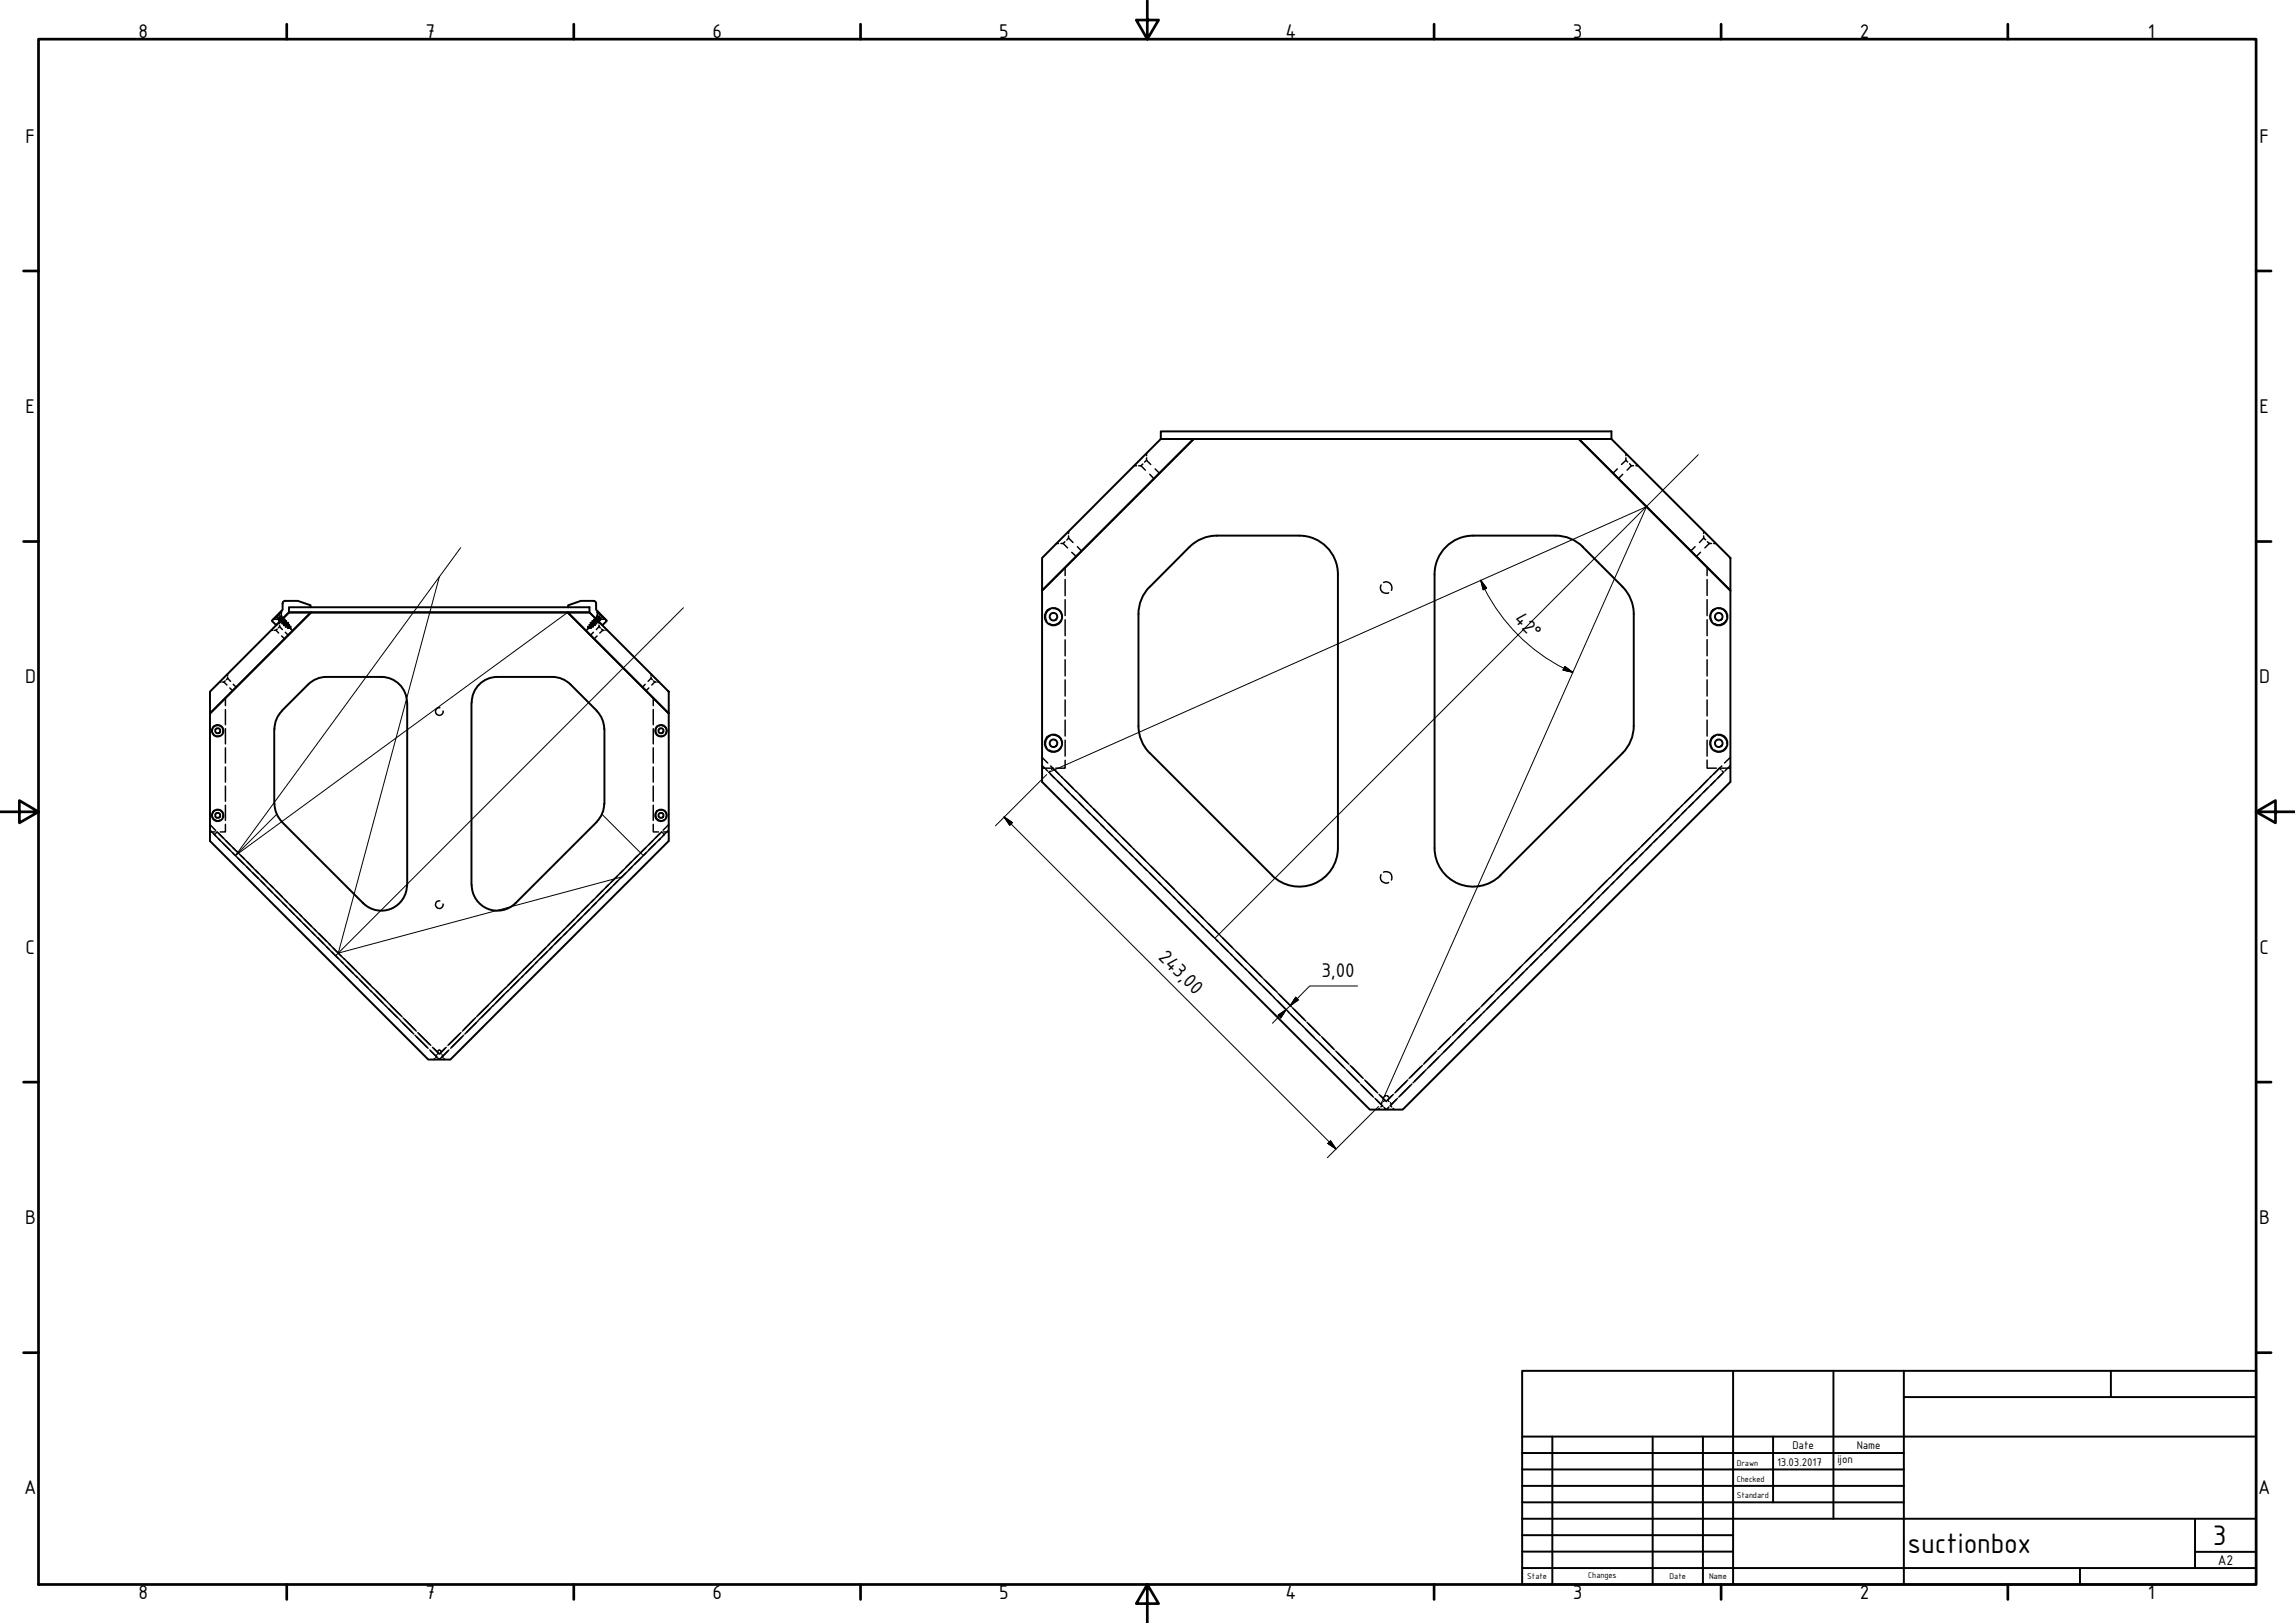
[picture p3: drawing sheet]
<svg xmlns="http://www.w3.org/2000/svg" width="594mm" height="420mm" viewBox="0 0 594 420" stroke-linecap="round" stroke-linejoin="round" font-family="sans-serif">
<defs><g id="words">
<g font-size="7.9">
<text x="572.8" y="400">3</text>
<text x="493.8" y="402.1">suctionbox</text>
</g>
<g font-size="5.5">
<text x="35.9" y="9.8">8</text>
<text x="110.2" y="9.8">7</text>
<text x="184.4" y="9.8">6</text>
<text x="258.6" y="9.8">5</text>
<text x="332.7" y="9.8">4</text>
<text x="407.2" y="9.8">3</text>
<text x="481.4" y="9.8">2</text>
<text x="556" y="9.8">1</text>
<text x="6.6" y="36.9">F</text>
<text x="584.9" y="36.9">F</text>
<text x="6.6" y="106.9">E</text>
<text x="584.9" y="106.9">E</text>
<text x="391.7" y="160.5" transform="rotate(45 391.7 160.5)">42°</text>
<text x="6.5" y="176.9">D</text>
<text x="584.8" y="176.9">D</text>
<text x="6.6" y="246.9">C</text>
<text x="299.7" y="247.9" transform="rotate(45 299.7 247.9)">243,00</text>
<text x="584.9" y="246.9">C</text>
<text x="342.1" y="253">3,00</text>
<text x="6.5" y="316.9">B</text>
<text x="584.8" y="316.9">B</text>
<text x="6.3" y="386.9">A</text>
<text x="584.6" y="386.9">A</text>
<text x="35.9" y="414.1">8</text>
<text x="110.2" y="414.1">7</text>
<text x="184.4" y="414.1">6</text>
<text x="258.6" y="414.1">5</text>
<text x="332.7" y="414.1">4</text>
<text x="407.2" y="414.1">3</text>
<text x="481.4" y="414.1">2</text>
<text x="556" y="414.1">1</text>
</g>
<text font-size="3.9" x="574.1" y="405.1">A2</text>
<g font-size="3.1">
<text x="464" y="375.1">Date</text>
<text x="480.6" y="375.1">Name</text>
<text x="460" y="379.4">13.03.2017</text>
<text x="475.6" y="378.8">ijon</text>
</g>
<g font-size="2.3">
<text x="449.6" y="379.4">Drawn</text>
<text x="449.6" y="383.6">Checked</text>
<text x="449.6" y="387.9">Standard</text>
<text x="395.4" y="408.8">State</text>
<text x="411.1" y="408.5">Changes</text>
<text x="432.2" y="408.8">Date</text>
<text x="442.4" y="408.8">Name</text>
</g>
</g></defs>
<!-- layer: Hidden (ISO) -->
<g fill="none" stroke="#000" stroke-width=".38">
<path d="M296.8 119.2l-.5 .4M296.8 117.4v.6M296.8 118.5v.7M296.8 119.2l1.1 1M420.9 119.2l.4 .4M420.9 117.4v.6M420.9 118.5v.7M420.9 119.2l-1.2 1M276.6 139.3l-.4 .5M276.6 137.5v.7M276.6 138.7v.6M276.6 139.3l1.1 1.1"/>
<path d="M293.6 120.6h.6M294.8 120.6h.5M295.3 120.6l1.2 1.1M295.8 120.1l-.5 .5M297.6 122.8l1.1 1.1M299 121.4l1.2 1.1M418.7 121.4l-1.2 1.1M420.1 122.8l-1.2 1.1M421.8 120.1l.5 .5M422.3 120.6h.5M422.3 120.6l-1.1 1.1M423.5 120.6h.6"/>
<path d="M441 139.3l.5 .4M441 137.5v.6M441 138.7v.6M441 139.3l-1.1 1.1M71.2 159.8l.4 .1M71.6 159.7l-.7 .6M71.6 159.4l.2 .2M71.9 159.2l.2 .2M72 159.8l.2 .2-.3-.1M72.2 160l-.3 .3 .2 .2M72.3 158.7v.4M72.4 159.4l.1 .3-.2-.1"/>
<path d="M72.8 158.4l-.6 .7M72.8 158.2v.6M72.8 159v.7M72.9 159.9l.1 .2M73 159.6l-.2-.2-.3 .3M73.2 159.9l.1 .2M73.2 159.8l.2 .2M73.3 160v-.1l-1.2 .7 .4-.6-.3 .4M152.6 158.5l1.1 1.2M154.1 159.9l.1 .2M154.2 160l-.1-.1 1.2 .7-.4-.5M154.2 159.9h.1"/>
<path d="M154.2 159.8l-.1 .2M154.4 160l.1 .1M154.4 159.6l.2-.2 .3 .3M154.6 159.9l-.2 .1M154.6 158.2v.6M154.6 159v.7M154.7 158.4l.6 .7M154.7 158.3h.1M154.9 160l.4 .4M155.1 159.4l-.1 .3 .2-.1M155.2 158.7l-.1 .4M155.3 160l.3 .3-.2 .2"/>
<path d="M155.4 159.8l-.1 .2M155.6 159.9l-.3 .1M155.6 159.2l-.2 .2M155.8 159.4l-.2 .2M155.9 159.7l.6 .6M156.2 159.8l-.3 .1M271.8 157.8a2.06 2.06 0 0 0-.8 3M272.6 157.5a2 2 0 0 1 2.2 2.2M273.4 140.7h.6M274.6 140.7h.6M275.2 140.7l1.2 1.1M275.7 140.3l-.5 .4"/>
<path d="M275.7 146.9v2.1M275.7 150v4.2M275.7 155.2v4.2M277.4 143l1.2 1.1M278.9 141.5l1.1 1.2M357.5 151.4a1.48 1.48 0 0 0 .2 1.8 1.48 1.48 0 0 0 1.8 .3M358.1 150.8a1.52 1.52 0 0 1 1.8 .3 1.52 1.52 0 0 1 .3 1.7M438.8 141.5l-1.2 1.2M440.2 143l-1.1 1.1M441.9 146.9v2.1M441.9 150v4.2M441.9 155.2v4.2"/>
<path d="M442 140.3l.5 .4M442.5 140.7h.5M442.5 140.7l-1.2 1.1M443.6 140.7h.6M444 157.7a2.03 2.03 0 0 0-.8 3.1M444.8 157.5a2.08 2.08 0 0 1 2.2 2.2M56.8 176.6h.4M57.6 176.6h.4M58 176.6l.7 .7M58.3 176.3l-.3 .3M58.9 175.6l-.3 .3M58.9 174.5v.4"/>
<path d="M58.9 175.2v.4M58.9 175.6l.8 .8M59.5 178.1l.7 .7M60.4 177.1l.8 .8M70.2 163.2h.4M70.7 160.3h.6M70.8 160.3h.1M71 163.2h.4M71.4 163.2l.7 .7M71.5 160.3l.6 .1M71.8 162.9l-.4 .3M72.2 160.5v.1"/>
<path d="M72.3 160.8l.2 .2M72.3 160.3v.1M72.3 160.6h-.1M72.4 162.2l-.3 .3M72.4 161v.4M72.4 161.8v.4M72.4 162.2l.7 .8M72.5 160.4v.1M72.5 160.5l.7-.3-.4 .8 .7-.4M72.5 160.5l.1 .1M72.6 160.3l.4-.3-.3 .8 .8-.4-.2 .5M72.6 160.1l-.1 .2"/>
<path d="M72.6 160.7l.1 .1M72.7 160.7v.1M72.8 161l-.2 .1M72.9 164.6l.8 .8M73 161h.1M73 161.1l.2 .1M73.1 161.5h.1M73.1 161.3l-.1 .1M73.2 160.3h.1M73.2 161.1l-.1 .1M73.3 161.3l.1 .2M73.3 161.3v.1"/>
<path d="M73.4 160.4h.1M73.5 161.3l.5-.3-.3 .8 .8-.3M73.5 161.7v.1M73.5 161.5h.1M73.6 161.8l-.1 .1M73.6 160.6l.1 .1M73.7 160.3l-.1 .1M73.7 160.4l-.1 .3M73.7 161.8h.1M73.8 161.8h-.1M73.8 160.8l.1 .1M73.9 163.7l.7 .7"/>
<path d="M73.9 162h.1M73.9 160.8l-.4 .8 .8-.3-.1 .3M73.9 162.2h.1M74 162h.1M74 161.9v.1M74 162.2l-.1 .1M74 161l.1 .1M74.1 161l-.1 .1M74.1 160.8h-.1M74.2 162v.2M74.2 160.8l-1.2 .7 .7-1.2-1.1 .7M74.2 161.6v.1"/>
<path d="M74.2 161.6l-.1 .2M74.2 162.2h.1M74.2 162l.5-.2-.1 .2M74.2 161.7l-.3 .6 .7-.5M74.2 161.7l.4-.6-1.2 .8 .1-.1M74.2 161.7v.1M74.2 161.2l.1 .1M74.3 161.8h.1M74.3 161.8l-.1 .1M74.4 161.7l-.1 .1M74.4 161.3h-.2M74.4 162.6l.8-.4-.1 .4"/>
<path d="M74.4 162.5h.1M74.4 161.2h.1M74.5 161.5h.1M74.5 162.3h-.1M74.5 162.6h.1M74.5 161.5l-.1 .1M74.6 161.6l.1 .2M74.6 161.2l-.1 .1M74.7 162.3h.4l-.1 .2M74.7 162.5l.4-.1 .1 .3M74.7 161.7l-.1 .1M74.7 161.9l-.5 .3"/>
<path d="M74.8 162.5l.1 .2M74.8 162h.1M74.9 161.6l-.1 .1M74.9 162h-.1M74.9 161.7v.1M75 162.5l.1 .1M75 162.5l.2 .2M75 162.2l-.1 .1M75 162.2l.1 .1M75.1 162.6l.1 .1M75.1 162.5l.1 .2M75.2 162.2h-.1"/>
<path d="M75.2 162.5v.1M75.2 162.3h.1M75.2 162.9l.3 .1-.1-.1M152.1 162.9l-.1 .1 .2-.1M152.2 162.3h.1M152.3 162.2h.1M152.3 162.6l-.2 .1M152.3 162.6v.1M152.4 162.6l-.2-.4 .8 .4M152.4 162.6l-.1 .1M152.4 162.2l.1 .1M152.5 162.5l-.1 .1"/>
<path d="M152.5 162.2l-.1 .1M152.5 161.7l.1 .1M152.6 161.6l.1 .1M152.6 162h.1M152.7 162.5l-.2 .2M152.7 162h-.1M152.7 161.9l.6 .3M152.7 161.7l.1 .1M152.8 162.3h-.4l.1 .2M152.8 162.5l-.5-.1v.3M152.8 161.6l-.1 .2M152.8 162.6h.2"/>
<path d="M152.8 161.2l.1 .1M152.9 161.2h.1M152.9 161.5h.1M153 161.5v.1M153 162.3h.1M153 162.5h.1M153.1 161.7l.1 .1M153.1 161.3h.1M153.2 161.8v.1M153.2 161.7v.1M153.2 162l-.4-.2v.2M153.2 161.7l.3 .6-.7-.5"/>
<path d="M153.2 161.7l-.4-.6 1.3 .8-.1-.1M153.2 162.2h.1M153.2 161.2v.1M153.3 162v.2M153.3 160.8l1.1 .7-.6-1.2 1.1 .7M153.3 161.6v.1M153.3 161.6l.1 .2M153.3 162.2h-.1M153.4 161v.1M153.4 160.8h.1M153.4 161.9l.1 .1M153.4 162.2l.1 .1"/>
<path d="M153.5 162h-.1M153.5 162h.1M153.5 160.8l.4 .8-.7-.3 .1 .3M153.5 162.2h.1M153.6 163.7l-.8 .7M153.7 161.8h.1M153.7 160.8l-.2 .1M153.7 160.4v.1M153.8 160.6l.1 .1M153.8 160.3l.1 .1M153.9 161.8l.1 .1M153.9 161.5v.1"/>
<path d="M153.9 160.6l-.2 .1M153.9 161.3l-.5-.3 .3 .8-.7-.3M154 161.7v.1M154 161.5l-.1 .1M154.1 160.4h.1M154.1 161.3l.1 .1M154.2 160.3h.1M154.2 161.3l-.1 .2M154.3 161.5h.1M154.3 161.1l.1 .1M154.4 161.3v.1M154.4 161.1l-.1 .1"/>
<path d="M154.5 161h.1M154.6 164.6l-.8 .8M154.7 161l.1 .1M154.7 160.7v.1M154.8 160.3l-.4-.3 .3 .8-.7-.4 .2 .5M154.8 160.8l1.2 1M154.8 160.7l-.1 .1M154.9 160.1v.2M154.9 160.5l-.7-.3 .4 .7-.7-.3M154.9 160.5v.1M155 160.4l-.1 .1M155.1 162.2l.3 .3"/>
<path d="M155.1 161v.4M155.1 161.8v.4M155.1 162.2l-.7 .8M155.1 160.6h.2M155.2 160.8l-.2 .2M155.2 160.3v.1M155.3 160.5v.1M155.7 162.9l.3 .3M156 160.3l-.6 .1M156 163.2h.4M156 163.2l-.7 .7M156.1 160.3h.7"/>
<path d="M156.6 160.3h.1M156.8 163.2h.4M167 177.1l-.7 .8M168 178.1l-.7 .7M168.5 175.6l.3 .3M168.5 174.5v.4M168.5 175.2v.4M168.5 175.6l-.7 .8M169.2 176.3l.3 .3M169.5 176.6h.4M169.5 176.6l-.8 .7M170.2 176.6h.4"/>
<path d="M274.6 160.6a2.14 2.14 0 0 1-3 .8M275.7 160.4v4.2M275.7 165.7v4.1M275.7 170.8v4.2M275.7 176v4.2M441.9 160.4v4.2M441.9 165.6v4.2M441.9 170.8v4.2M441.9 176v4.2M446.8 160.6a2.09 2.09 0 0 1-3 .8M55.1 188.6a1.39 1.39 0 0 0 .2 1.6 1.39 1.39 0 0 0 1.7 .2M55.7 187.9a1.41 1.41 0 0 1 1.6 .3 1.41 1.41 0 0 1 .3 1.6"/>
<path d="M58.4 180.7v2M58.4 183.7v3.9M58.4 188.6v4M58.4 193.6v3.9M58.4 198.5v4M113.9 183.2a.97 .97 0 0 0-1.2 1 .97 .97 0 0 0 1.1 1 .97 .97 0 0 0 .9-1.1M169.1 180.7v2M169.1 183.7v3.9M169.1 188.6v4M169.1 193.6v3.9M169.1 198.5v4M169.9 188.6a1.39 1.39 0 0 0 .2 1.6 1.39 1.39 0 0 0 1.7 .2"/>
<path d="M170.5 187.9a1.41 1.41 0 0 1 1.6 .3 1.41 1.41 0 0 1 .3 1.6M269.7 196.1l1.5 1.4M269.7 198.2l1.5 1.4M269.7 198.9h2.5M271.8 190.5a2.14 2.14 0 0 0-.8 3.1M271.8 199.6l-.3 .3 1.5 1.6M272 198.3l6.6 6.7M272.5 198.9l-.3 .3M272.6 190.3a2.08 2.08 0 0 1 2.2 2.2M274.6 193.4a2.07 2.07 0 0 1-3 .8M275.7 196.8v2.1h-2.4M275.7 181.2v4.2"/>
<path d="M275.7 186.4v4.1M275.7 191.6v4.1M441.9 196.8v2.1h2.4M441.9 181.2v4.1M441.9 186.4v4.1M441.9 191.6v4.1M444 190.5a2.03 2.03 0 0 0-.8 3.1M444.8 190.3a2.17 2.17 0 0 1 2.2 2.2M445.5 199.2l-.4-.3-1.5 1.5M445.5 198.9h2.4M445.7 198.3l-3 2.9M445.8 199.6l.4 .3-5.3 5.2"/>
<path d="M446.8 193.4a2.01 2.01 0 0 1-3 .8M447.9 198.2l-1.4 1.4M447.9 196.1l-1.5 1.4M54.4 215.4h1.3M54.4 214.9l1.4 1.5M54.4 213.5l1.4 1.5M55.1 210.4a1.42 1.42 0 0 0 .2 1.6 1.42 1.42 0 0 0 1.7 .3M55.7 209.8a1.41 1.41 0 0 1 1.6 .2 1.41 1.41 0 0 1 .3 1.7M55.8 215.8l-.3 .3 7.6 7.6M56 215.6l.2-.2 1.5 1.5M56.6 215.7l2.9 3M58.4 213.4v2h-1.4"/>
<path d="M58.4 203.5v3.9M58.4 208.4v4M58.5 217.7l3.1 3M60.3 219.4l2.9 3M169 217.7l-4.8 4.7M169.1 213.4v2h1.3M169.1 203.5v3.9M169.1 208.4v4M169.7 218.4l-5.4 5.3M169.9 210.4a1.42 1.42 0 0 0 .2 1.6 1.42 1.42 0 0 0 1.7 .3M170.5 209.8a1.41 1.41 0 0 1 1.6 .2 1.41 1.41 0 0 1 .3 1.7M170.9 215.7l-2.9 3"/>
<path d="M170.9 217.1l-2.9 2.9M171.4 215.6l-.1-.2-1.6 1.5M171.7 215.8l.3 .3-1.6 1.5M171.8 215.4h1.3M173.1 213.5l-1.5 1.4M173.1 214.9l-1.5 1.4M271.9 200.4l3 2.9M273.7 202.2l3 2.9M275.6 204.1l2.9 2.9M277.5 205.9l3 3M278.6 204.8l3 3.1M279.3 207.7l2.9 3"/>
<path d="M279.4 205.7l6.7 6.7M281.2 209.7l4.7 4.6M284.9 213.4l4.7 4.6M286 212.3l11.2 11.2M288.7 217.1l4.5 4.6M427.4 218.7l-5.1 5.1M427.9 216.1l-6.7 6.7M428.9 217.1l-2.9 3M430.8 213.1l-2.9 3M431.7 212.3l-3 3M434.5 209.4l-2.9 3M435.4 208.6l-3 3"/>
<path d="M436.4 209.7l-8.3 8.3M438.3 205.7l-3 2.9M438.4 207.7l-3 2.9M439.1 204.8l-3 3M440.2 205.9l-3 3M442 202l-3 3M442 204l-2.9 3M442.8 201.1l-2.9 3M61.6 222.2l3.1 3M62.4 221.5l3 3M63.9 224.5l2.9 2.9M64 223.1l2.9 3"/>
<path d="M65.5 226l3 3M66.2 225.3l3 3M67.6 228.1l2.9 3M67.7 226.9l3 2.9M69.3 229.8l3 3.1M70 229.1l3 3M71.2 231.8l3 2.9M71.4 230.5l3 3M73.1 233.7l10.7 10.6M73.8 233l3 3M75.1 234.3l3 2.9M77.6 236.8l18.3 18.3"/>
<path d="M113.9 233.2a.97 .97 0 0 0-1.2 .9 .97 .97 0 0 0 1.1 1 .97 .97 0 0 0 .9-1.1M153.7 232.9l-15.5 15.5M154.4 233.7l-10.7 10.6M156 230.5l-2.9 3M156.3 231.8l-3 2.9M157.5 229.1l-3.1 3M158.2 229.8l-3.1 3M159.8 226.9l-3 2.9M159.9 228.1l-2.9 3M161.3 225.3l-3.1 3M162 226l-3.1 3M163.4 223.1l-2.9 3"/>
<path d="M163.6 224.5l-2.9 2.9M165.1 221.5l-3 3M165.9 222.2l-3.1 3M292.4 220.8l4.5 4.5M296.2 224.6l10.4 10.5M297.2 223.6l6.8 6.6M301.7 227.9l2.9 3M304.7 231l3.7 3.7M304.9 233.4l3 2.9M307.3 235.8l3 3M308.4 234.7l3.6 3.7M308.6 237l2.9 3"/>
<path d="M311.1 239.6l3 2.9M312.2 238.5l3.6 3.6M357.5 226.4a1.48 1.48 0 0 0 .2 1.8 1.48 1.48 0 0 0 1.8 .3M358.1 225.8a1.5 1.5 0 0 1 1.8 .2 1.5 1.5 0 0 1 .3 1.8M405.5 238.5l-3.6 3.6M406.6 239.5l-3.1 3M408.6 235.4l-3 3M409.3 234.7l-3 3M412.3 231.7l-3 3M412.9 231l-2.9 3M416.7 227.2l-3.7 3.7M419.7 224.3l-2.9 2.9"/>
<path d="M421.5 224.6l-15.4 15.4M423.4 220.5l-6 6M423.7 222.4l-2.9 2.9M82.2 242.7l3 3M84.5 245.1l3.1 3M85.9 246.4l2.9 2.9M88.3 248.9l4.2 4.1M92.2 252.7l3 3.1M93.2 253.8l2.9 2.9M93.7 252.8l2.9 3M96 256.5l6.9 6.9M96.7 255.8l3.7 3.7"/>
<path d="M100.5 259.6l3.1 3.1M126.9 259.6l-3 3.1M130.6 257.4l-3 3M131.4 256.5l-3 3.1M134.2 253.8l-2.9 2.9M135.3 252.7l-3.1 3.1M137.5 249.1l-10.4 10.4M138.4 248.2l-3.1 3M139.1 248.9l-4.1 4.1M141.6 246.4l-3 2.9M142.9 245.1l-3 3M145.2 242.7l-2.9 3"/>
<path d="M312.3 240.7l9.3 9.3M315.9 242.2l3 3M316.5 242.8l3 3M319.6 248.1l3 2.9M319.7 246l3.5 3.5M322.3 250.7l3 3M323.3 251.7l2.9 3M323.3 249.7l3.6 3.5M326.1 254.5l3.8 3.8M327.1 253.4l3 3M327.7 254l2.9 2.9M329.8 258.2l2.9 3"/>
<path d="M330.6 259.1l3 2.9M330.8 257.2l3.5 3.4M386.3 257.7l-3 2.9M386.8 257.2l-2.9 2.9M390.6 253.4l-3.6 3.5M393.7 250.2l-2.9 3M394.3 249.7l-3 2.9M397.4 246.5l-2.9 3M398 245.9l-3 3M401.1 242.8l-2.9 3M401.8 242.2l-3 3M405.4 240.7l-28 27.9"/>
<path d="M100.5 261.1l3 2.9M101.1 260.3l3 2.9M103.6 264.2l3.5 3.5M104.3 263.5l3.1 3.1M104.8 263.9l3 3M107.4 268l3.4 3.4M108.1 267.3l3.1 3.1M108.5 267.7l3 2.9M111.3 271.8l1.9 1.9M112 271.1l1.5 1.5-.2 .3M112.5 274l-.2 .3M113 273.1l-.2 .2"/>
<path d="M113 273.6l-.2 .2M113.3 272.1l-.1 .2M113.3 273.9l.4 .2M113.7 271.8l-.3 .3M113.8 271.8l.3 .3M114 272.6l.2 .2M114.2 272.1l.1 .2M114.2 273.8l-.4 .3M114.4 273.1l.3 .2M114.9 274l.2 .3M115.5 271.1l-1.8 1.7-1.4-1.4M116.2 271.8l-1.8 1.8 .3 .2"/>
<path d="M118.9 267.7l-2.9 2.9M119.3 267.3l-3 3.1M120 268l-3.4 3.4M123.1 263.4l-3.4 3.5M123.8 264.2l-3.5 3.5M126.4 260.3l-3 2.9M126.9 261.1l-2.9 2.9M127.6 260.3l-3 3.1M333.5 262l3 3M334.3 262.7l5.9 5.9M334.6 260.9l3.4 3.4M337.9 266.4l3 2.9"/>
<path d="M338.3 264.6l3.5 3.5M341 269.4l3.6 3.6M342.1 268.3l3 3.1M342.5 268.8l2.9 3M344.7 273.2l3.5 3.4M345.8 272.1l3.4 3.4M348.5 276.9l3.4 3.4M349.5 275.8l3 3M349.9 276.2l3 3M353.3 279.6l3.3 3.3M364.4 279.6l-3.3 3.3M367.7 276.2l-3 3"/>
<path d="M368.2 275.8l-3 3M369.2 276.9l-3.4 3.4M371.5 272.5l-3 3M371.9 272.1l-3 3M372.9 273.2l-3.5 3.4M375.2 268.8l-3 3M375.6 268.3l-3 3M376.7 269.4l-3.6 3.6M379.3 264.6l-3.4 3.5M379.7 266.4l-3 2.9M382.6 261.4l-3 2.9M383.1 260.9l-3 3"/>
<path d="M352.2 280.6l3.3 3.4M355.9 284.3l2.1 2.1M357 283.3l1.8 1.9 1.5-1.6M357.1 286.9l-.4 .4M357.8 285.5l-.4 .4M357.8 286.2l-.4 .4M358.1 284.1l-.2 .2M358.3 286.7l.4 .4M358.5 284.8l-.4 .4M358.7 283.6l-.4 .3M359 283.6l.3 .3M359.5 286.6l-.5 .5"/>
<path d="M359.5 284.1l.2 .2M359.9 285.5l.3 .4-.3 .3M360.6 286.9l.3 .4M360.7 283.3l-1.5 1.5 .3 .4M361.8 284.3l-1.9 1.9 .3 .4M365.4 280.6l-3.3 3.4"/>
</g>
<!-- layer: Visible (ISO) -->
<g fill="none" stroke="#000" stroke-width=".51">
<path d="M300.5 113.6h8.5l-39.3 39.3v-8.5zM300.5 111.7h116.6v1.9h-116.6zM408.7 113.6h8.4l30.8 30.8v8.5zM381.3 138.7h21.4M381.3 138.7a10 10 0 0 0-10 10M402.7 138.7a10 10 0 0 1 7.1 2.9M74.8 158.5h5.7l-26.1 26.2v-5.7zM74.8 157.2h77.8v1.3h-77.8zM80.4 157.2v-.5l-3.3-1.1h-3.2a.67 .67 0 0 0-.7 .6v1.6l-2.8 2.9 1.1 1.1 3.3-3.3M146.9 158.5h5.7l20.5 20.5v5.7zM147.1 157.2v-.5l3.3-1.1h3.2a.67 .67 0 0 1 .7 .6v1.6l2.8 2.9-1.1 1.1M269.7 152.9l39.3-39.3h99.7l39.2 39.3v49.5l-84.8 84.9h-8.5l-84.9-84.9z"/>
<path d="M297.6 151.9a10 10 0 0 0-2.9 7v29a10 10 0 0 0 2.9 7.1M346.3 148.7v70.8a10 10 0 0 1-6.1 9.3 10 10 0 0 1-10.9-2.2M346.3 148.7a10 10 0 0 0-10-10h-21.3a10 10 0 0 0-7.1 2.9l-10.2 10.3M371.3 148.7v70.8a10 10 0 0 0 6.2 9.3 10 10 0 0 0 10.9-2.2M409.7 141.6l10.3 10.3a10 10 0 0 1 2.9 7v29a10 10 0 0 1-2.9 7.1l-31.6 31.6M79.8 177.2l-6.8 6.8M98.7 175.2a6.6 6.6 0 0 1 6.6 6.7M98.7 175.2l-15 .1-2.1 .6-1.8 1.3M147.6 177.1l6.9 6.9M147.7 177.2l-1.9-1.3-2.1-.6-15-.1a6.6 6.6 0 0 0-6.6 6.7M54.4 184.7l26.1-26.2h66.4l26.2 26.2v33l-56.5 56.6h-5.7l-56.5-56.6zM71 188.7v19.4"/>
<path d="M73 184l-1.3 1.9-.5 1.3-.1 1.5M105.4 181.9v47.2M122 181.9v47.2M154.5 184l.9 1.2 .6 1.3 .4 2.2M156.5 188.7v19.4M297.7 195l31.5 31.5M71.1 208l.3 2.2 .7 1.4 .9 1.1M73 212.8l21 21M154.5 212.8l-21.1 21M156.4 208l-.2 1.5-.5 1.4-1.2 1.8M105.3 229.1a6.6 6.6 0 0 1-4.1 6.1 6.6 6.6 0 0 1-7.2-1.4M122.1 229.1a6.6 6.6 0 0 0 4.1 6.1 6.6 6.6 0 0 0 7.2-1.4"/>
<circle cx="272.7" cy="159.6" r=".98"/>
<circle cx="272.7" cy="159.6" r="2.25"/>
<circle cx="444.9" cy="159.6" r=".98"/>
<circle cx="444.9" cy="159.6" r="2.25"/>
<circle cx="56.4" cy="189.2" r="1.49"/>
<circle cx="56.4" cy="189.2" r=".67"/>
<circle cx="171.1" cy="189.2" r="1.49"/>
<circle cx="171.1" cy="189.2" r=".67"/>
<circle cx="272.7" cy="192.4" r=".98"/>
<circle cx="272.7" cy="192.4" r="2.25"/>
<circle cx="444.9" cy="192.4" r=".98"/>
<circle cx="444.9" cy="192.4" r="2.25"/>
<circle cx="56.4" cy="211.1" r="1.49"/>
<circle cx="56.4" cy="211.1" r=".67"/>
<circle cx="171.1" cy="211.1" r="1.49"/>
<circle cx="171.1" cy="211.1" r=".67"/>
</g>
<!-- layer: Hidden (ISO) -->
<g fill="#000">
<circle cx="72.7" cy="158.3" r=".19"/>
<circle cx="73" cy="160" r=".19"/>
<circle cx="154.4" cy="160" r=".19"/>
<circle cx="154.9" cy="160" r=".19"/>
<circle cx="72.5" cy="160.5" r=".19"/>
<circle cx="74" cy="162" r=".19"/>
<circle cx="74.2" cy="161.6" r=".19"/>
<circle cx="74.2" cy="161.7" r=".19"/>
<circle cx="74.3" cy="161.8" r=".19"/>
<circle cx="74.5" cy="161.5" r=".19"/>
<circle cx="153" cy="161.5" r=".19"/>
<circle cx="153.2" cy="161.8" r=".19"/>
<circle cx="153.2" cy="161.7" r=".19"/>
<circle cx="153.3" cy="161.6" r=".19"/>
<circle cx="153.5" cy="162" r=".19"/>
<circle cx="154.9" cy="160.1" r=".19"/>
<circle cx="155" cy="160.5" r=".19"/>
<circle cx="156" cy="161.8" r=".19"/>
<circle cx="114.7" cy="273.3" r=".19"/>
<circle cx="360.2" cy="285.9" r=".19"/>
</g>
<!-- layer: Hidden Narrow (ISO) -->
<g fill="none" stroke="#000" stroke-width=".7">
<path d="M10 10.1h574v400.1h-574zM74.2 6.3v3.8M148.5 6.3v3.8M222.8 6.3v3.8M297 .2v9.9l-2.9-4.9h5.8l-2.9 4.9M371.2 6.3v3.8M445.5 6.3v3.8M519.7 6.3v3.8M6.1 70.1h3.9M584 70.1h3.9M6.1 140.2h3.9M584 140.2h3.9"/>
<path d="M0 210.2h10l-5-3v5.8l5-2.8M584 210.2l5 2.8v-5.8l-5 3h10M6.1 280.1h3.9M584 280.1h3.9M6.1 350.2h3.9M584 350.2h3.9M74.2 410.2v3.9M148.5 410.2v3.9M222.8 410.2v3.9M297 410.2l2.9 4.9h-5.8l2.9-4.9v10M371.2 410.2v3.9M445.5 410.2v3.9"/>
<path d="M519.7 410.2v3.9"/>
</g>
<!-- layer: Visible Narrow (ISO) -->
<g fill="none" stroke="#000" stroke-width=".51">
<path d="M394 354.9h190v55.3h-190zM448.6 354.9v55.3M474.6 354.9v38.3M492.8 354.9v55.3M546.4 354.9v6.8M394 376.2h98.8M394 371.9h190M401.8 371.9v38.3M427.8 371.9v38.3M440.8 371.9v38.3M459 371.9v17M492.8 361.7h91.2"/>
<path d="M394 380.4h98.8M394 384.7h98.8M394 388.9h98.8M394 393.2h190M394 397.4h54.6M568.2 393.2v12.7M394 405.9h190M394 401.7h54.6M538.4 405.9v4.3M568.2 401.7h15.8"/>
</g>
<!-- layer: Border (ISO) -->
<path d="M439.6 117.7l-125.1 125.2M113.7 149.3l-26.1 97.4 73.4-19.7M119.3 141.8l-58.3 79.7 85.9-63M176.9 157.3l-90 90.1M271.5 199.9l154.7-68.7-68.8 154.7M71.6 210.8l-10.6 10.7M155.8 210.8l10.7 10.7" fill="none" stroke="#000" stroke-width=".26"/>
<!-- layer: Title (ISO) -->
<path d="M383.3 150.2l1.5 2.1-.9 .4zM383.3 150.2a46.6 46.6 0 0 0 21.5 22.8M404.9 173l2.2 1M405.1 172.5l2 1.5-2.5-.5zM259.9 211.5l2.2 1.5-.7 .7zM259.9 211.5l85.9 85.9M271 200.5l-13.3 13.3M335.4 258.2l.7 .7-2.1 1.4zM351.4 255.2h-12.4l-9.6 9.7M330.8 262.8l2.1-1.5-1.4 2.2zM344.4 295.3l1.4 2.1-2.1-1.4zM356.9 286.4l-13.3 13.3" fill="none" stroke="#000" stroke-width=".26"/>
<path d="M383.3 150.2l1.5 2.1zM383.3 150.2l1.5 2.1-.9 .4zM404.6 173.5l2.5 .5zM405.1 172.5l2 1.5-2.5-.5zM259.9 211.5l2.2 1.5zM259.9 211.5l2.2 1.5-.7 .7zM335.4 258.2l-1.4 2.1zM335.4 258.2l.7 .7-2.1 1.4zM332.9 261.3l-1.4 2.2zM330.8 262.8l2.1-1.5-1.4 2.2zM343.7 296l2.1 1.4zM344.4 295.3l1.4 2.1-2.1-1.4z" fill="#000" stroke="#000" stroke-width=".26"/>
<use href="#words"/>
</svg>
